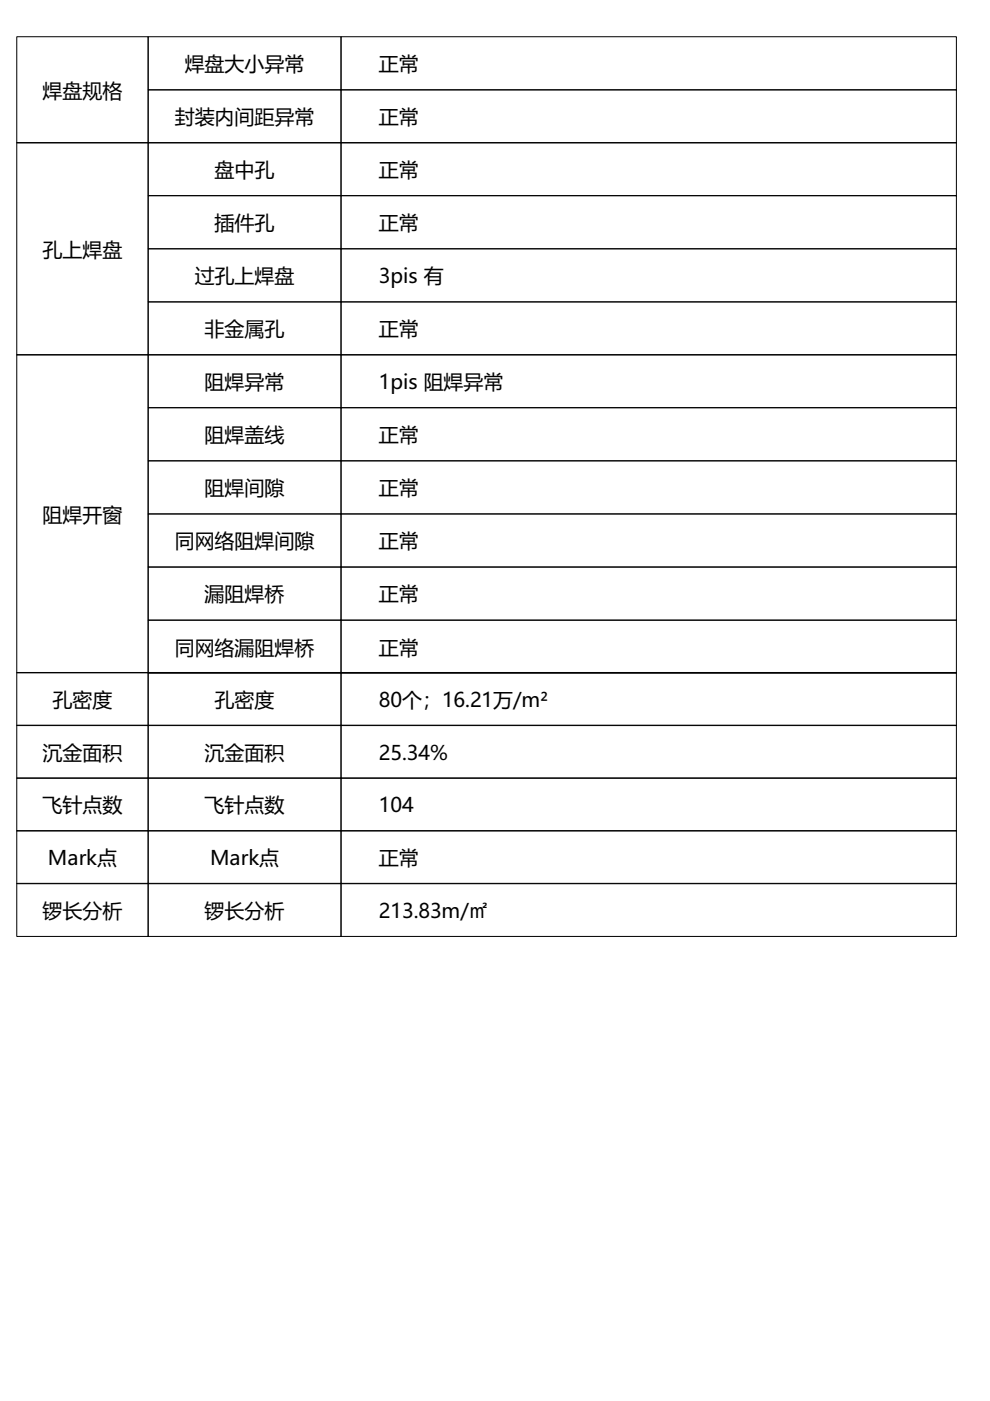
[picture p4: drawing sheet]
<svg xmlns="http://www.w3.org/2000/svg" width="210mm" height="297mm" viewBox="0 0 210 297" stroke-linecap="round" stroke-linejoin="round" font-family="sans-serif">
<defs><g id="words">
<g font-size="4.2">
<text x="39.2" y="15.1">焊盘大小异常</text>
<text x="80.3" y="15.1">正常</text>
<text x="9" y="20.7">焊盘规格</text>
<text x="37" y="26.3">封装内间距异常</text>
<text x="80.3" y="26.3">正常</text>
<text x="45.5" y="37.5">盘中孔</text>
<text x="80.3" y="37.5">正常</text>
<text x="45.5" y="48.8">插件孔</text>
<text x="80.3" y="48.8">正常</text>
<text x="9" y="54.4">孔上焊盘</text>
<text x="41.3" y="60">过孔上焊盘</text>
<text x="80.3" y="60">3pis 有</text>
<text x="43.4" y="71.3">非金属孔</text>
<text x="80.3" y="71.3">正常</text>
<text x="43.4" y="82.5">阻焊异常</text>
<text x="80.3" y="82.5">1pis 阻焊异常</text>
<text x="43.4" y="93.7">阻焊盖线</text>
<text x="80.3" y="93.7">正常</text>
<text x="43.4" y="105">阻焊间隙</text>
<text x="80.3" y="105">正常</text>
<text x="9" y="110.6">阻焊开窗</text>
<text x="37" y="116.2">同网络阻焊间隙</text>
<text x="80.3" y="116.2">正常</text>
<text x="43.4" y="127.5">漏阻焊桥</text>
<text x="80.3" y="127.5">正常</text>
<text x="37" y="138.8">同网络漏阻焊桥</text>
<text x="80.3" y="138.8">正常</text>
<text x="11.1" y="149.9">孔密度</text>
<text x="45.5" y="149.9">孔密度</text>
<text x="80.3" y="149.9">80个；16.21万/m²</text>
<text x="9" y="161">沉金面积</text>
<text x="43.4" y="161">沉金面积</text>
<text x="80.3" y="161">25.34%</text>
<text x="9" y="172.2">飞针点数</text>
<text x="43.4" y="172.2">飞针点数</text>
<text x="80.3" y="172.2">104</text>
<text x="10.2" y="183.4">Mark点</text>
<text x="44.5" y="183.4">Mark点</text>
<text x="80.3" y="183.4">正常</text>
<text x="9" y="194.6">锣长分析</text>
<text x="43.4" y="194.6">锣长分析</text>
<text x="80.3" y="194.6">213.83m/㎡</text>
</g>
</g></defs>
<g fill="none" stroke="#000" stroke-width=".21">
<path d="M3.6 7.8h27.8v22.5h-27.8zM31.4 7.8h40.9v11.3h-40.9zM31.4 19.1h40.9v11.2h-40.9zM72.3 7.8h130.5v11.3h-130.5zM72.3 19.1h130.5v11.2h-130.5zM3.6 30.2h27.8v45.1h-27.8zM31.4 30.2h40.9v11.3h-40.9zM72.3 30.2h130.5v11.3h-130.5zM31.4 41.5h40.9v11.2h-40.9zM31.4 52.7h40.9v11.3h-40.9zM72.3 41.5h130.5v11.2h-130.5zM72.3 52.7h130.5v11.3h-130.5z"/>
<path d="M3.6 75.2h27.8v67.5h-27.8zM31.4 64h40.9v11.3h-40.9zM31.4 75.2h40.9v11.2h-40.9zM72.3 64h130.5v11.3h-130.5zM72.3 75.2h130.5v11.2h-130.5zM31.4 86.4h40.9v11.3h-40.9zM31.4 97.7h40.9v11.3h-40.9zM72.3 86.4h130.5v11.3h-130.5zM72.3 97.7h130.5v11.3h-130.5zM31.4 109h40.9v11.2h-40.9zM72.3 109h130.5v11.2h-130.5zM31.4 120.2h40.9v11.3h-40.9z"/>
<path d="M31.4 131.5h40.9v11.2h-40.9zM72.3 120.2h130.5v11.3h-130.5zM72.3 131.5h130.5v11.2h-130.5zM3.6 142.6h27.8v11.2h-27.8zM3.6 153.8h27.8v11.2h-27.8zM31.4 142.6h40.9v11.2h-40.9zM31.4 153.8h40.9v11.2h-40.9zM72.3 142.6h130.5v11.2h-130.5zM72.3 153.8h130.5v11.2h-130.5zM3.6 164.9h27.8v11.3h-27.8zM3.6 176.1h27.8v11.3h-27.8zM31.4 164.9h40.9v11.3h-40.9z"/>
<path d="M31.4 176.1h40.9v11.3h-40.9zM72.3 164.9h130.5v11.3h-130.5zM72.3 176.1h130.5v11.3h-130.5zM3.6 187.3h27.8v11.2h-27.8zM31.4 187.3h40.9v11.2h-40.9zM72.3 187.3h130.5v11.2h-130.5z"/>
</g>
<use href="#words"/>
</svg>
